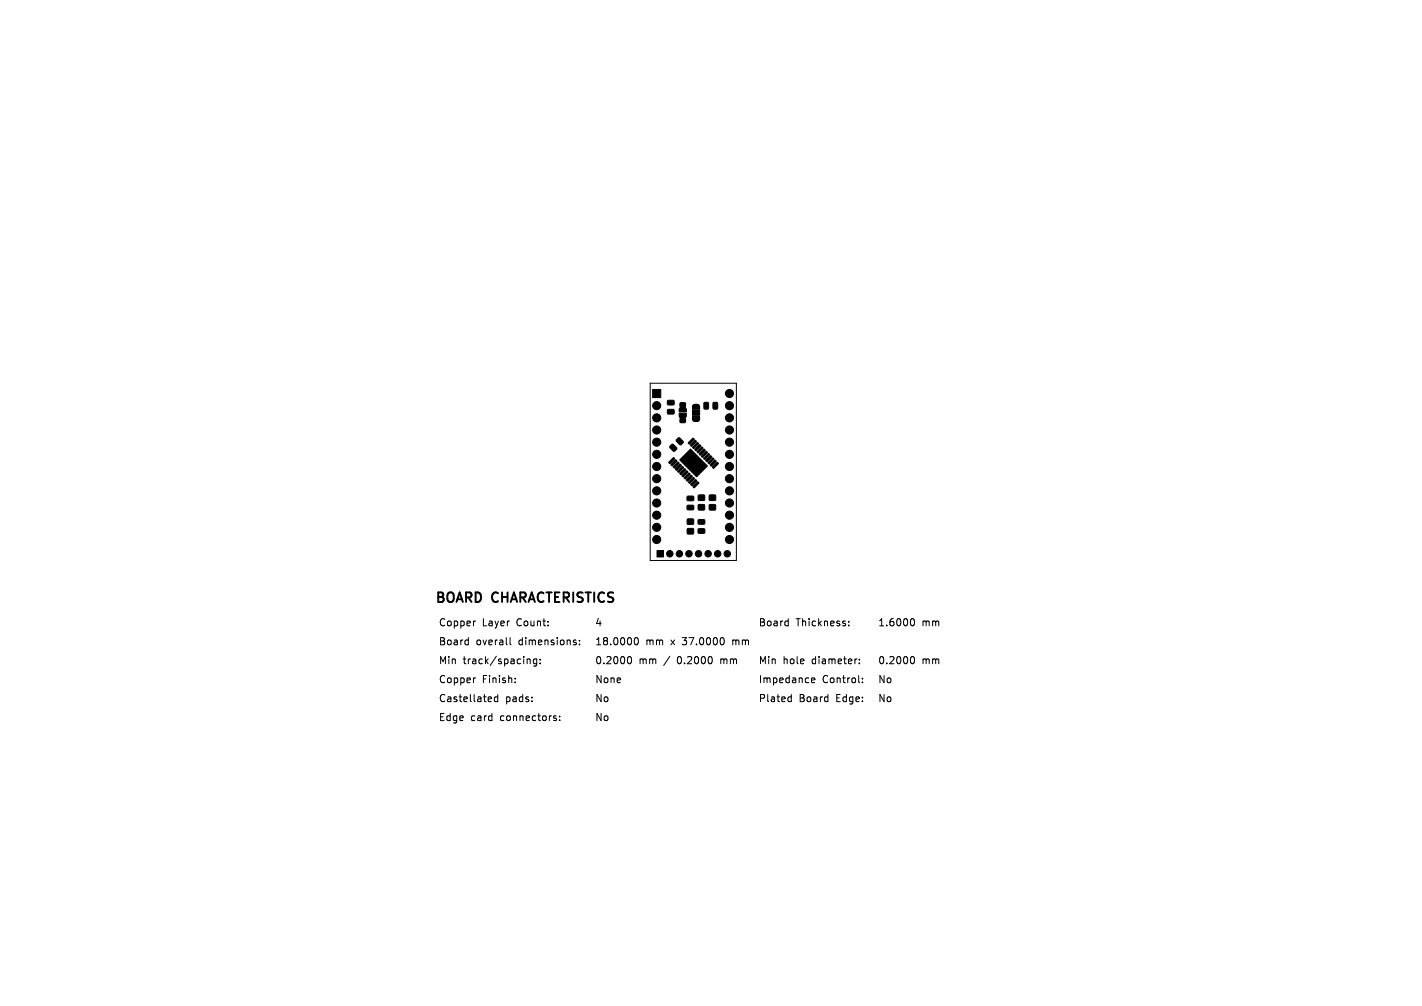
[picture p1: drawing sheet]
<svg xmlns="http://www.w3.org/2000/svg" width="297mm" height="210mm" viewBox="0 0 297 210" stroke-linecap="round" stroke-linejoin="round" font-family="sans-serif">
<defs><g id="words">
<g font-size="2.8">
<text x="90.8" y="126.8">BOARD</text>
<text x="102.9" y="126.8">CHARACTERISTICS</text>
</g>
<g font-size="2.1">
<text x="91.5" y="131.2">Copper</text>
<text x="100.8" y="131.2">Layer</text>
<text x="108.1" y="131.2">Count:</text>
<text x="124.2" y="131.2">4</text>
<text x="158.4" y="131.2">Board</text>
<text x="166.3" y="131.2">Thickness:</text>
<text x="183.3" y="131.2">1.6000</text>
<text x="192.6" y="131.2">mm</text>
<text x="91.5" y="135.1">Board</text>
<text x="99.5" y="135.1">overall</text>
<text x="108.6" y="135.1">dimensions:</text>
<text x="124.2" y="135.1">18.0000</text>
<text x="134.9" y="135.1">mm</text>
<text x="140.4" y="135.1">x</text>
<text x="143" y="135.1">37.0000</text>
<text x="153.8" y="135.1">mm</text>
<text x="91.5" y="143.1">Copper</text>
<text x="91.5" y="139.1">Min</text>
<text x="96.8" y="139.1">track/spacing:</text>
<text x="100.8" y="143.1">Finish:</text>
<text x="124.2" y="143.1">None</text>
<text x="124.2" y="139.1">0.2000</text>
<text x="133.5" y="139.1">mm</text>
<text x="138.9" y="139.1">/</text>
<text x="142" y="139.1">0.2000</text>
<text x="151.3" y="139.1">mm</text>
<text x="158.4" y="143.1">Impedance</text>
<text x="158.4" y="139.1">Min</text>
<text x="163.6" y="139.1">hole</text>
<text x="169.8" y="139.1">diameter:</text>
<text x="171.8" y="143.1">Control:</text>
<text x="183.3" y="139.1">0.2000</text>
<text x="183.3" y="143.1">No</text>
<text x="192.6" y="139.1">mm</text>
<text x="91.5" y="147">Castellated</text>
<text x="105.6" y="147">pads:</text>
<text x="124.2" y="147">No</text>
<text x="158.4" y="147">Plated</text>
<text x="166.9" y="147">Board</text>
<text x="174.9" y="147">Edge:</text>
<text x="183.3" y="147">No</text>
<text x="91.5" y="151">Edge</text>
<text x="98.3" y="151">card</text>
<text x="104.7" y="151">connectors:</text>
<text x="124.2" y="151">No</text>
</g>
</g></defs>
<g fill="#000" stroke="#000" stroke-width=".21">
<path d="M136.3 81.3h1.7v1.7h-1.7zM139.7 96.5l.9-1 .3 .2-1 1.1zM140.2 96.9l.9-.9 .3 .2-1 1zM139.4 83.6h1.3l.1 .2v.6l-.2 .2-1.1-.1-.1-.2zM139.4 85.5h1.3l.1 .2v.6l-.2 .1h-1.1l-.1-.2zM140.6 97.4l1-1 .2 .2-.9 1.1zM142 96.9l.3 .3-1 1-.2-.3zM139.9 93.1l.5-.4h.2l.7 .8 .1 .2-.4 .5h-.3l-.8-.7zM141.5 98.3l1-.9 .3 .2-1 1zM142 85.2l.3-.2 .8 .1 .2 .3v.6h-1.4zM142 98.8l.9-1 .3 .2-1 1.1zM142.1 87.4h1v.8h-1z"/>
<path d="M142.1 84.1h1v.8h-1zM143.4 98.3l.3 .3-1.1 .9-.2-.2zM141.3 91.8l.6-.4 .8 .7v.3l-.4 .4-.3 .1-.7-.8zM142.9 99.7l1-1 .2 .2-.9 1.1zM141.9 86.3h1.4v.7l-.3 .3-.9-.1-.2-.3zM143.8 92.4l.9-.9 .3 .2-1 1zM144.2 92.9l1-1 .2 .2-.9 1.1zM144.7 84.6l.4-.2 .8 .1 .2 .3v.6h-1.5zM144.6 85.7h1.5v1h-1.5zM144.7 93.3l.9-.9 .3 .2-1 1zM145.1 93.8l1-1 .3 .2-1 1.1zM144.2 93.7l3.6 3.6-2.3 2.2-3.5-3.5z"/>
<path d="M145.6 94.2l1-.9 .2 .2-.9 1zM147 93.8l.3 .2-1.1 1-.2-.3zM144.6 87h1.5v.7l-.3 .3-.9-.1-.3-.3zM146.5 95.2l1-1 .2 .2-.9 1.1zM147 95.6l.9-.9 .3 .2-1 1zM147.1 84h.7l.2 .1v1.1l-.2 .2h-.6l-.2-.1zM148.4 95.2l.3 .2-1.1 1-.2-.3zM148.8 95.6l.3 .3-1 .9-.2-.2zM148.4 97l.9-.9 .3 .2-1 1zM149.7 96.5l.3 .3-1 1-.2-.3zM149 84h.6l.3 .1v1.1l-.2 .2h-.5l-.3-.1zM137.2 114.9h1.4v1.4h-1.4z"/>
<path d="M143.4 100.1l.9-.9 .3 .2-1 1.1zM143.6 110.4h1.2v1h-1.2zM143.6 108.4h1.2v1h-1.2zM143.8 100.6l1-.9 .3 .2-1 1zM144.3 101.1l.9-1 .3 .2-1 1.1zM143.5 103.6h1.3l.1 .2v.6l-.2 .1h-1.1l-.1-.2zM143.5 105.5h1.3l.1 .2v.6l-.2 .1h-1.1l-.1-.2zM144.8 101.5l.9-.9 .3 .2-1 1zM145.9 103.4h1.2v1h-1.2zM145.9 105.4h1.2v1h-1.2zM145.8 108.5h1.3l.1 .2v.6l-.2 .2-1.1-.1-.1-.2zM145.8 110.4h1.3l.1 .2v.6l-.2 .2-1.1-.1-.1-.2z"/>
<path d="M148.2 103.4h1.2v1h-1.2zM148.2 105.4h1.2v1h-1.2z"/>
<circle cx="137.2" cy="87.2" r=".85"/>
<circle cx="137.2" cy="99.9" r=".85"/>
<circle cx="137.2" cy="84.7" r=".85"/>
<circle cx="137.2" cy="92.3" r=".85"/>
<circle cx="137.2" cy="89.8" r=".85"/>
<circle cx="137.2" cy="97.4" r=".85"/>
<circle cx="137.2" cy="94.8" r=".85"/>
<circle cx="152.4" cy="92.3" r=".85"/>
<circle cx="152.4" cy="82.1" r=".85"/>
<circle cx="152.4" cy="97.4" r=".85"/>
<circle cx="152.4" cy="87.2" r=".85"/>
<circle cx="152.4" cy="84.7" r=".85"/>
<circle cx="152.4" cy="89.8" r=".85"/>
<circle cx="152.4" cy="99.9" r=".85"/>
<circle cx="152.4" cy="94.8" r=".85"/>
<circle cx="137.2" cy="112.6" r=".85"/>
<circle cx="137.2" cy="102.5" r=".85"/>
<circle cx="137.2" cy="105" r=".85"/>
<circle cx="137.2" cy="110.1" r=".85"/>
<circle cx="137.2" cy="107.5" r=".85"/>
<circle cx="139.9" cy="115.6" r=".67"/>
<circle cx="141.9" cy="115.6" r=".67"/>
<circle cx="143.9" cy="115.6" r=".67"/>
<circle cx="145.9" cy="115.6" r=".67"/>
<circle cx="147.9" cy="115.6" r=".67"/>
<circle cx="149.9" cy="115.6" r=".67"/>
<circle cx="151.9" cy="115.6" r=".67"/>
<circle cx="152.4" cy="102.5" r=".85"/>
<circle cx="152.4" cy="107.5" r=".85"/>
<circle cx="152.4" cy="110.1" r=".85"/>
<circle cx="152.4" cy="112.6" r=".85"/>
<circle cx="152.4" cy="105" r=".85"/>
</g>
<g fill="none" stroke="#000" stroke-width=".21">
<path d="M135.8 80h18v37h-18zM97.7 133.6l.1 .1M97.8 133.1v1.5M97.8 134.5l-.1 .1M99.3 129.6l-.3 .1M106.5 133.1v1.3l.2 .2M110.2 137.6h.5v1M112.1 137.6h-.4l-.3 .2 .1 .7h.6M112.1 137.6v1.2l-.3 .3-.3-.1M112.8 138.4v.2M112.8 137.6v.2M120.2 134.1l.2 .2-.2 .3"/>
<path d="M120.2 133.6l.1 .1M121 134.5v.1M121 133.7v.1M131.2 137.2l.2-.1a.8 .8 0 0 1 .5 .7 .8 .8 0 0 1-.5 .8l-.2-.2M132.6 133.2l.2-.1a.8 .8 0 0 1 .6 .8 .8 .8 0 0 1-.6 .7l-.2-.1-.1-.5zM150.5 137.6v1M150.8 137.6l-.3 .1M151.2 133.4v.9M153 133.6v1M153.3 133.6l-.3 .1M164.5 129.6l.1 .1M164.6 129.1v1.5"/>
<path d="M164.6 130.6h-.1M177.3 130.5v.1M177.3 129.7v.2M179.5 138.4v.2M179.5 137.6v.2M190.3 137.2l.2-.1a.8 .8 0 0 1 .5 .7 .8 .8 0 0 1-.5 .8l-.2-.2M190.3 129.3l.2-.2a.8 .8 0 0 1 .5 .8 .8 .8 0 0 1-.5 .7l-.2-.1M99.3 141.5l-.3 .1M102.6 145.5l.1 .3-.7 .2M104 145v1.5M104 145.5h-.5l-.3 .3 .2 .6h.6M107.6 142.4v.1"/>
<path d="M107.6 141.6v.1M116 149.9l.2 .2-.2 .3M116 149.4l.2 .1M116.9 150.3v.1M116.9 149.5v.1M164.8 145.5h.5M165.3 146.4l-.5 .1M165.3 145v1.5M169.5 142l.7-.1-.1-.3-.4-.1-.2 .2 .1 .7h.5M180.1 142.4v.1M180.1 141.6v.1"/>
</g>
<g fill="none" stroke="#000" stroke-width=".4">
<path d="M92.5 123.9l-.3-.2h-.7v2M93.5 124a.68 .68 0 0 1 1.2 0M95.3 125.7l.7-2 .7 2M98.4 123.9l-.3-.2h-.8v2M100.3 124l-.5-.3h-.5v2M104 123.9l-.1-.1a.72 .72 0 0 0-.9 .2M104.9 123.7v2M106 123.7v2M106.7 125.7l.6-2 .7 2M109.7 123.9l-.3-.2h-.7v2M110.4 125.7l.7-2 .6 2M113.5 123.9l-.1-.1a.72 .72 0 0 0-.9 .2"/>
<path d="M114.1 123.7h1.1M114.7 123.7v2M116.9 123.7h-1v2M118.8 123.9l-.3-.2h-.8v2M119.7 123.7v2M121.7 123.8l-.7-.1-.3 .2M122.3 123.7h1.1M122.9 123.7v2M124.1 123.7v2M126.2 123.9l-.1-.1a.72 .72 0 0 0-.9 .2M128.1 123.8l-.8-.1-.2 .2"/>
</g>
<use href="#words"/>
</svg>
